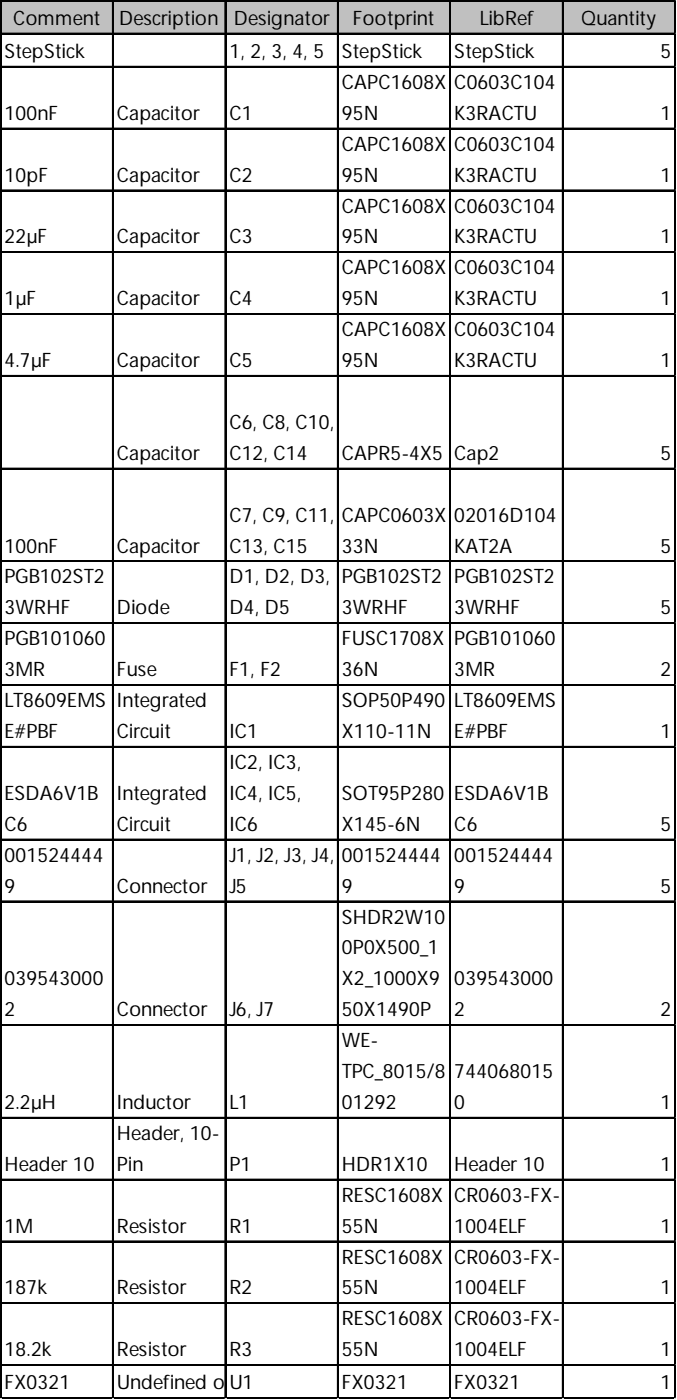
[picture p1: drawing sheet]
<svg xmlns="http://www.w3.org/2000/svg" width="72mm" height="149mm" viewBox="0 0 72 149" stroke-linecap="round" stroke-linejoin="round" font-family="sans-serif">
<defs><g id="words">
<g font-size="2.1">
<text x="1.4" y="2.6">Comment</text>
<text x="12.7" y="2.6">Description</text>
<text x="24.9" y="2.6">Designator</text>
<text x="37.5" y="2.6">Footprint</text>
<text x="51" y="2.6">LibRef</text>
<text x="61.8" y="2.6">Quantity</text>
<text x=".5" y="6.2">StepStick</text>
<text x="24.4" y="6.2">1, 2, 3, 4, 5</text>
<text x="36.3" y="6.2">StepStick</text>
<text x="36.3" y="9.5">CAPC1608X</text>
<text x="48.3" y="6.2">StepStick</text>
<text x="48.3" y="9.5">C0603C104</text>
<text x="70.2" y="6.2">5</text>
<text x=".5" y="12.7">100nF</text>
<text x="12.4" y="12.7">Capacitor</text>
<text x="24.4" y="12.7">C1</text>
<text x="36.3" y="12.7">95N</text>
<text x="36.3" y="16">CAPC1608X</text>
<text x="48.3" y="12.7">K3RACTU</text>
<text x="48.3" y="16">C0603C104</text>
<text x="70.2" y="12.7">1</text>
<text x=".5" y="19.3">10pF</text>
<text x="12.4" y="19.3">Capacitor</text>
<text x="24.4" y="19.3">C2</text>
<text x="36.3" y="19.3">95N</text>
<text x="36.3" y="22.6">CAPC1608X</text>
<text x="48.3" y="19.3">K3RACTU</text>
<text x="48.3" y="22.6">C0603C104</text>
<text x="70.2" y="19.3">1</text>
<text x=".5" y="25.9">22µF</text>
<text x="12.4" y="25.9">Capacitor</text>
<text x="24.4" y="25.9">C3</text>
<text x="36.3" y="25.9">95N</text>
<text x="36.3" y="29.2">CAPC1608X</text>
<text x="48.3" y="25.9">K3RACTU</text>
<text x="48.3" y="29.2">C0603C104</text>
<text x="70.2" y="25.9">1</text>
<text x=".5" y="32.5">1µF</text>
<text x="12.4" y="32.5">Capacitor</text>
<text x="24.4" y="32.5">C4</text>
<text x="36.3" y="32.5">95N</text>
<text x="36.3" y="35.7">CAPC1608X</text>
<text x="48.3" y="32.5">K3RACTU</text>
<text x="48.3" y="35.7">C0603C104</text>
<text x="70.2" y="32.5">1</text>
<text x=".5" y="39">4.7µF</text>
<text x="12.4" y="39">Capacitor</text>
<text x="24.4" y="39">C5</text>
<text x="36.3" y="39">95N</text>
<text x="48.3" y="39">K3RACTU</text>
<text x="70.2" y="39">1</text>
<text x="24.4" y="45.6">C6, C8, C10,</text>
<text x="12.4" y="48.9">Capacitor</text>
<text x="24.4" y="48.9">C12, C14</text>
<text x="36.3" y="48.9">CAPR5-4X5</text>
<text x="48.3" y="48.9">Cap2</text>
<text x="70.2" y="48.9">5</text>
<text x=".5" y="58.8">100nF</text>
<text x="12.4" y="58.8">Capacitor</text>
<text x="24.4" y="55.5">C7, C9, C11,</text>
<text x="24.4" y="58.8">C13, C15</text>
<text x="36.3" y="55.5">CAPC0603X</text>
<text x="36.3" y="58.8">33N</text>
<text x="48.3" y="55.5">02016D104</text>
<text x="48.3" y="58.8">KAT2A</text>
<text x="70.2" y="58.8">5</text>
<text x=".5" y="62">PGB102ST2</text>
<text x=".5" y="65.3">3WRHF</text>
<text x="12.4" y="65.3">Diode</text>
<text x="24.4" y="62">D1, D2, D3,</text>
<text x="24.4" y="65.3">D4, D5</text>
<text x="36.3" y="62">PGB102ST2</text>
<text x="36.3" y="65.3">3WRHF</text>
<text x="48.3" y="62">PGB102ST2</text>
<text x="48.3" y="65.3">3WRHF</text>
<text x="70.2" y="65.3">5</text>
<text x=".5" y="68.6">PGB101060</text>
<text x=".5" y="71.9">3MR</text>
<text x="12.4" y="71.9">Fuse</text>
<text x="24.4" y="71.9">F1, F2</text>
<text x="36.3" y="68.6">FUSC1708X</text>
<text x="36.3" y="71.9">36N</text>
<text x="48.3" y="68.6">PGB101060</text>
<text x="48.3" y="71.9">3MR</text>
<text x="70.2" y="71.9">2</text>
<text x=".5" y="75.2">LT8609EMS</text>
<text x="12.4" y="75.2">Integrated</text>
<text x="36.3" y="75.2">SOP50P490</text>
<text x="48.3" y="75.2">LT8609EMS</text>
<text x=".5" y="78.5">E#PBF</text>
<text x="12.4" y="78.5">Circuit</text>
<text x="24.4" y="78.5">IC1</text>
<text x="24.4" y="81.8">IC2, IC3,</text>
<text x="36.3" y="78.5">X110-11N</text>
<text x="48.3" y="78.5">E#PBF</text>
<text x="70.2" y="78.5">1</text>
<text x=".5" y="85.1">ESDA6V1B</text>
<text x=".5" y="88.3">C6</text>
<text x="12.4" y="85.1">Integrated</text>
<text x="12.4" y="88.3">Circuit</text>
<text x="24.4" y="85.1">IC4, IC5,</text>
<text x="24.4" y="88.3">IC6</text>
<text x="36.3" y="85.1">SOT95P280</text>
<text x="36.3" y="88.3">X145-6N</text>
<text x="48.3" y="85.1">ESDA6V1B</text>
<text x="48.3" y="88.3">C6</text>
<text x="70.2" y="88.3">5</text>
<text x=".5" y="91.6">001524444</text>
<text x=".5" y="94.9">9</text>
<text x="12.4" y="94.9">Connector</text>
<text x="24.4" y="91.6">J1, J2, J3, J4,</text>
<text x="24.4" y="94.9">J5</text>
<text x="36.3" y="91.6">001524444</text>
<text x="36.3" y="94.9">9</text>
<text x="48.3" y="91.6">001524444</text>
<text x="48.3" y="94.9">9</text>
<text x="70.2" y="94.9">5</text>
<text x="36.3" y="98.2">SHDR2W10</text>
<text x="36.3" y="101.5">0P0X500_1</text>
<text x=".5" y="104.8">039543000</text>
<text x="36.3" y="104.8">X2_1000X9</text>
<text x="48.3" y="104.8">039543000</text>
<text x=".5" y="108.1">2</text>
<text x="12.4" y="108.1">Connector</text>
<text x="24.4" y="108.1">J6, J7</text>
<text x="36.3" y="108.1">50X1490P</text>
<text x="36.3" y="111.4">WE-</text>
<text x="48.3" y="108.1">2</text>
<text x="70.2" y="108.1">2</text>
<text x=".5" y="117.9">2.2µH</text>
<text x="12.4" y="117.9">Inductor</text>
<text x="24.4" y="117.9">L1</text>
<text x="36.3" y="114.6">TPC_8015/8</text>
<text x="36.3" y="117.9">01292</text>
<text x="48.3" y="114.6">744068015</text>
<text x="48.3" y="117.9">0</text>
<text x="70.2" y="117.9">1</text>
<text x=".5" y="124.5">Header 10</text>
<text x="12.4" y="121.2">Header, 10-</text>
<text x="12.4" y="124.5">Pin</text>
<text x="24.4" y="124.5">P1</text>
<text x="36.3" y="124.5">HDR1X10</text>
<text x="48.3" y="124.5">Header 10</text>
<text x="70.2" y="124.5">1</text>
<text x=".5" y="131.1">1M</text>
<text x="12.4" y="131.1">Resistor</text>
<text x="24.4" y="131.1">R1</text>
<text x="36.3" y="127.8">RESC1608X</text>
<text x="36.3" y="131.1">55N</text>
<text x="48.3" y="127.8">CR0603-FX-</text>
<text x="48.3" y="131.1">1004ELF</text>
<text x="70.2" y="131.1">1</text>
<text x=".5" y="137.6">187k</text>
<text x="12.4" y="137.6">Resistor</text>
<text x="24.4" y="137.6">R2</text>
<text x="36.3" y="134.4">RESC1608X</text>
<text x="36.3" y="137.6">55N</text>
<text x="48.3" y="134.4">CR0603-FX-</text>
<text x="48.3" y="137.6">1004ELF</text>
<text x="70.2" y="137.6">1</text>
<text x="36.3" y="140.9">RESC1608X</text>
<text x="48.3" y="140.9">CR0603-FX-</text>
<text x=".5" y="144.2">18.2k</text>
<text x=".5" y="147.7">FX0321</text>
<text x="12.4" y="144.2">Resistor</text>
<text x="12.4" y="147.7">Undefined o</text>
<text x="23.9" y="147.7">rUMiscellaneo</text>
<text x="24.4" y="144.2">R3</text>
<text x="25.8" y="147.7">1</text>
<text x="36" y="147.7">uFsX0321</text>
<text x="36.3" y="144.2">55N</text>
<text x="48.3" y="144.2">1004ELF</text>
<text x="48.3" y="147.7">FX0321</text>
<text x="70.2" y="144.2">1</text>
<text x="70.2" y="147.7">1</text>
</g>
</g></defs>
<path d="M.1 .1h71.8v3.5h-71.8z" fill="#c0c0c0"/>
<g fill="none" stroke="#000" stroke-width=".12">
<path d="M0 0v148.8M.1 0v148.8M.1 0h71.8M.1 .1h71.8M.1 3.5h71.8M.1 3.6h71.8M.1 7.1h71.8M.1 13.6h71.8M.1 13.7h71.8M12 .1v148.7M23.9 .1v148.7M24 .1v148.7"/>
<path d="M35.9 .1v148.7M47.8 .1v148.7M47.9 .1v148.7M59.8 .1v148.7M71.7 .1v148.7M71.8 .1v148.7M.1 20.2h71.8M.1 20.3h71.8M.1 26.8h71.8M.1 33.3h71.8M.1 33.4h71.8M.1 39.9h71.8"/>
<path d="M.1 40h71.8M.1 49.8h71.8M.1 59.6h71.8M.1 59.7h71.8M.1 66.2h71.8M.1 66.3h71.8M.1 72.8h71.8M.1 72.9h71.8M.1 79.4h71.8M.1 89.2h71.8M.1 89.3h71.8M.1 95.8h71.8"/>
<path d="M.1 95.9h71.8M.1 109h71.8M.1 118.8h71.8M.1 118.9h71.8M.1 125.4h71.8M.1 132h71.8M.1 138.5h71.8M.1 138.6h71.8M.1 145.1h71.8M.1 145.2h71.8M.1 148.6h71.8M.1 148.7h71.8"/>
</g>
<path d="M0 148.8h.1" fill="none" stroke="#d4d4d4" stroke-width=".12"/>
<path d="M0 148.8h.1z" fill="#d4d4d4"/>
<path d="M12 148.8h.1" fill="none" stroke="#d4d4d4" stroke-width=".12"/>
<path d="M12 148.8h.1z" fill="#d4d4d4"/>
<path d="M23.9 148.8h.1" fill="none" stroke="#d4d4d4" stroke-width=".12"/>
<path d="M23.9 148.8h.1z" fill="#d4d4d4"/>
<path d="M35.9 148.8h.1" fill="none" stroke="#d4d4d4" stroke-width=".12"/>
<path d="M35.9 148.8h.1z" fill="#d4d4d4"/>
<path d="M47.8 148.8h.1" fill="none" stroke="#d4d4d4" stroke-width=".12"/>
<path d="M47.8 148.8h.1z" fill="#d4d4d4"/>
<path d="M59.8 148.8h.1" fill="none" stroke="#d4d4d4" stroke-width=".12"/>
<path d="M59.8 148.8h.1z" fill="#d4d4d4"/>
<path d="M71.7 148.8h.1" fill="none" stroke="#d4d4d4" stroke-width=".12"/>
<path d="M71.7 148.8h.2z" fill="#d4d4d4"/>
<path d="M71.9 0h.1" fill="none" stroke="#d4d4d4" stroke-width=".12"/>
<path d="M71.9 0v.1z" fill="#d4d4d4"/>
<path d="M71.9 3.5h.1" fill="none" stroke="#d4d4d4" stroke-width=".12"/>
<path d="M71.9 3.5v.1z" fill="#d4d4d4"/>
<path d="M71.9 7.1h.1" fill="none" stroke="#d4d4d4" stroke-width=".12"/>
<path d="M71.9 7.1v.1z" fill="#d4d4d4"/>
<path d="M71.9 13.6h.1" fill="none" stroke="#d4d4d4" stroke-width=".12"/>
<path d="M71.9 13.6v.1z" fill="#d4d4d4"/>
<path d="M71.9 20.2h.1" fill="none" stroke="#d4d4d4" stroke-width=".12"/>
<path d="M71.9 20.2v.1z" fill="#d4d4d4"/>
<path d="M71.9 26.8h.1" fill="none" stroke="#d4d4d4" stroke-width=".12"/>
<path d="M71.9 26.8v.1z" fill="#d4d4d4"/>
<path d="M71.9 33.3h.1" fill="none" stroke="#d4d4d4" stroke-width=".12"/>
<path d="M71.9 33.3v.2z" fill="#d4d4d4"/>
<path d="M71.9 39.9h.1" fill="none" stroke="#d4d4d4" stroke-width=".12"/>
<path d="M71.9 39.9v.1z" fill="#d4d4d4"/>
<path d="M71.9 49.8h.1" fill="none" stroke="#d4d4d4" stroke-width=".12"/>
<path d="M71.9 49.8v.1z" fill="#d4d4d4"/>
<path d="M71.9 59.6h.1" fill="none" stroke="#d4d4d4" stroke-width=".12"/>
<path d="M71.9 59.6v.2z" fill="#d4d4d4"/>
<path d="M71.9 66.2h.1" fill="none" stroke="#d4d4d4" stroke-width=".12"/>
<path d="M71.9 66.2v.1z" fill="#d4d4d4"/>
<path d="M71.9 72.8h.1" fill="none" stroke="#d4d4d4" stroke-width=".12"/>
<path d="M71.9 72.8v.1z" fill="#d4d4d4"/>
<path d="M71.9 79.4h.1" fill="none" stroke="#d4d4d4" stroke-width=".12"/>
<path d="M71.9 79.4v.1z" fill="#d4d4d4"/>
<path d="M71.9 89.2h.1" fill="none" stroke="#d4d4d4" stroke-width=".12"/>
<path d="M71.9 89.2v.1z" fill="#d4d4d4"/>
<path d="M71.9 95.8h.1" fill="none" stroke="#d4d4d4" stroke-width=".12"/>
<path d="M71.9 95.8v.1z" fill="#d4d4d4"/>
<path d="M71.9 109h.1" fill="none" stroke="#d4d4d4" stroke-width=".12"/>
<path d="M71.9 109v.1z" fill="#d4d4d4"/>
<path d="M71.9 118.8h.1" fill="none" stroke="#d4d4d4" stroke-width=".12"/>
<path d="M71.9 118.8v.1z" fill="#d4d4d4"/>
<path d="M71.9 125.4h.1" fill="none" stroke="#d4d4d4" stroke-width=".12"/>
<path d="M71.9 125.4v.1z" fill="#d4d4d4"/>
<path d="M71.9 132h.1" fill="none" stroke="#d4d4d4" stroke-width=".12"/>
<path d="M71.9 132v.1z" fill="#d4d4d4"/>
<path d="M71.9 138.5h.1" fill="none" stroke="#d4d4d4" stroke-width=".12"/>
<path d="M71.9 138.5v.2z" fill="#d4d4d4"/>
<path d="M71.9 145.1h.1" fill="none" stroke="#d4d4d4" stroke-width=".12"/>
<path d="M71.9 145.1v.1z" fill="#d4d4d4"/>
<path d="M71.9 148.6h.1" fill="none" stroke="#d4d4d4" stroke-width=".12"/>
<path d="M71.9 148.6v.2z" fill="#d4d4d4"/>
<use href="#words"/>
</svg>
